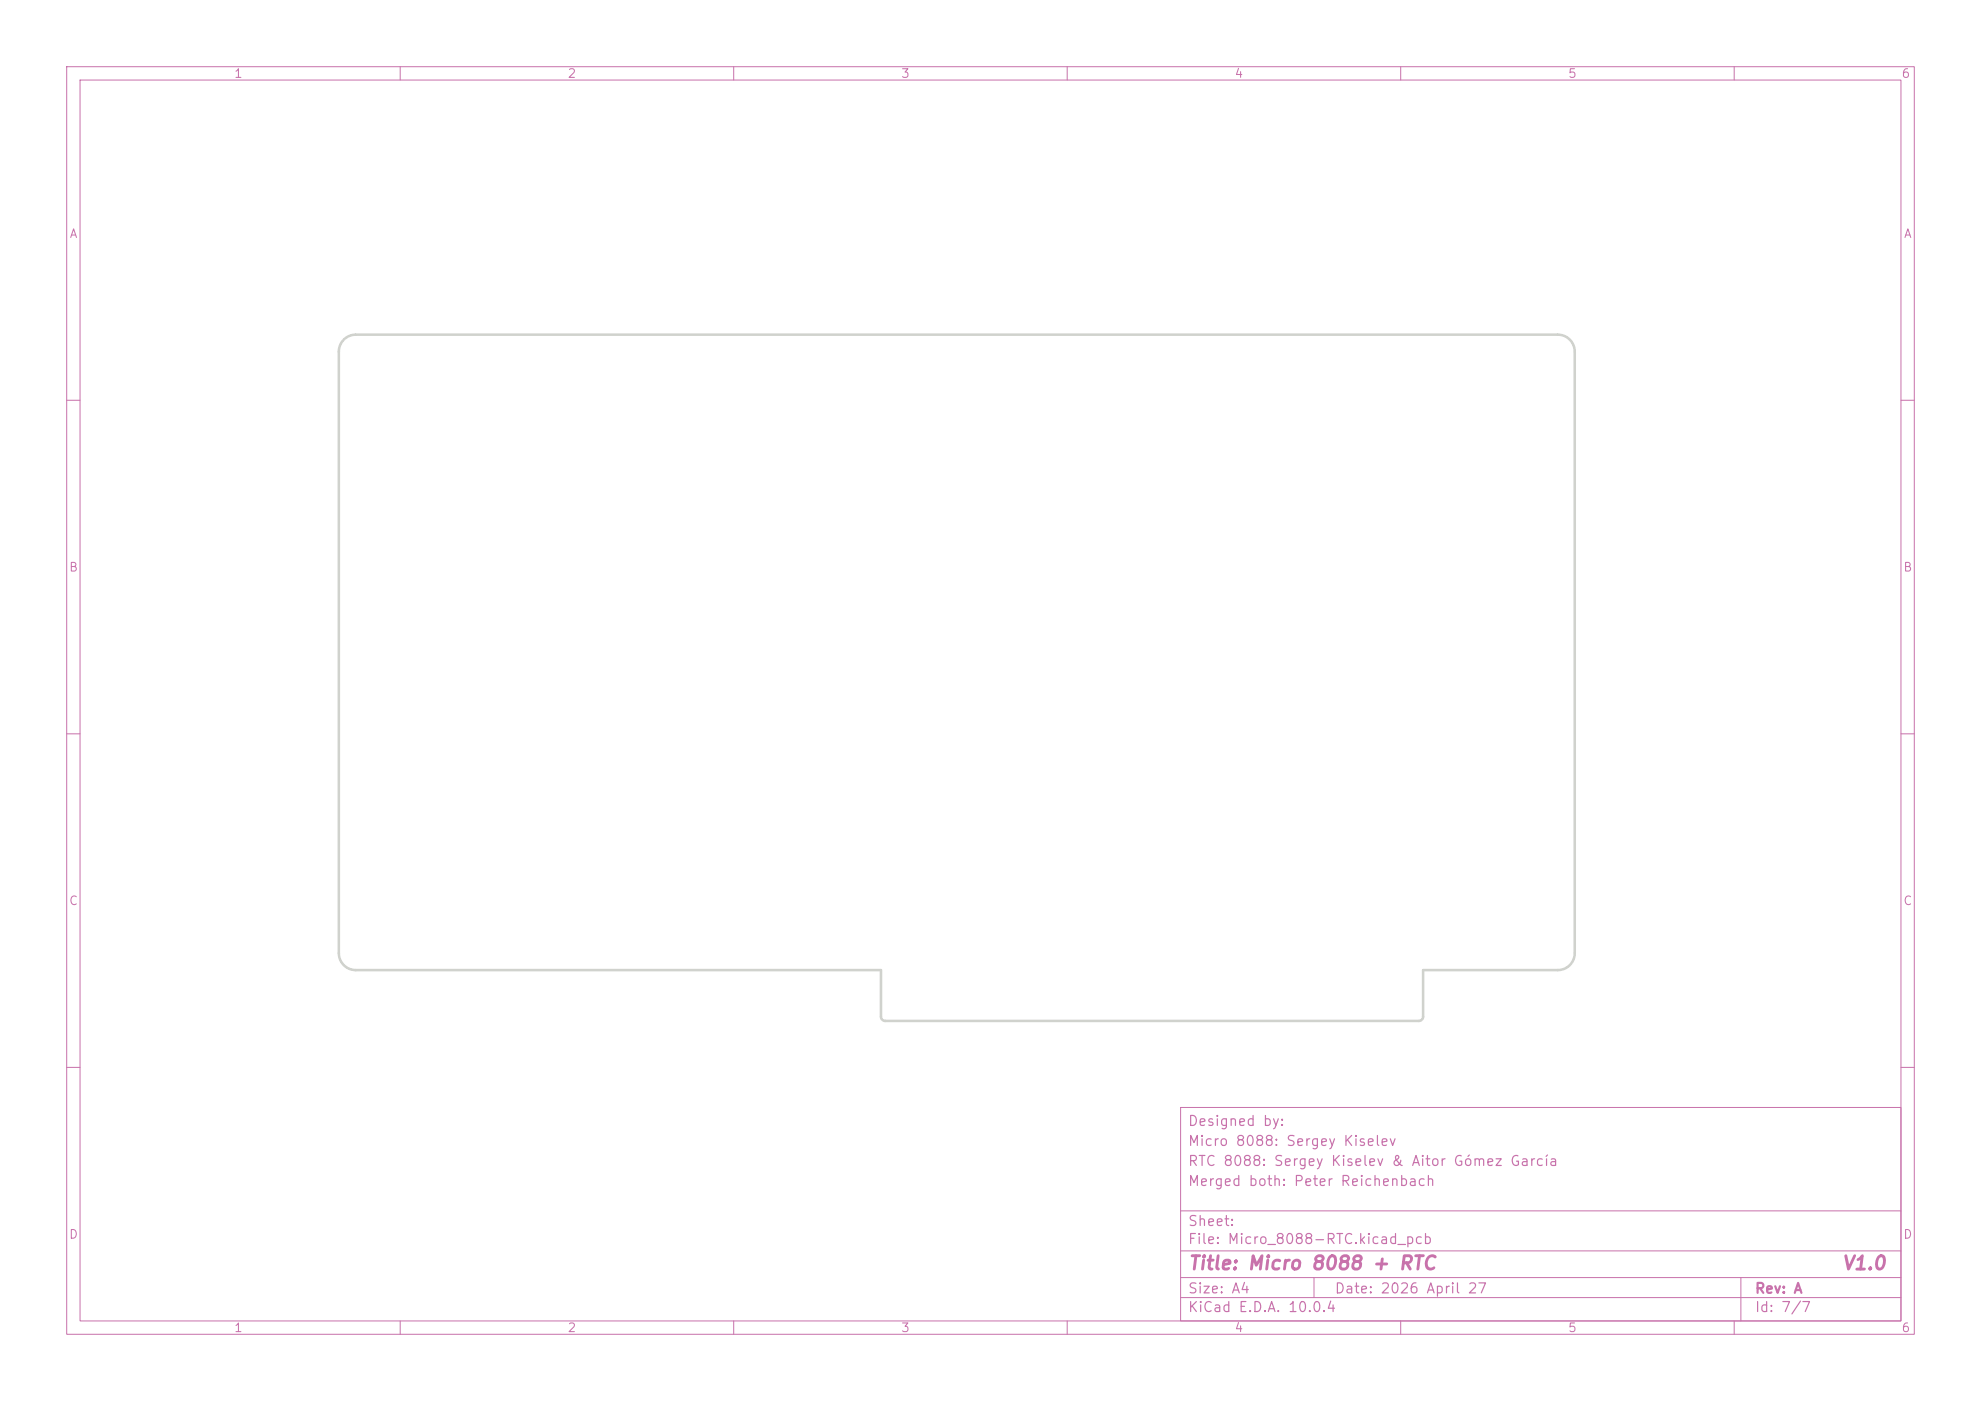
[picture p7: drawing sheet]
<svg xmlns="http://www.w3.org/2000/svg" width="297mm" height="210mm" viewBox="0 0 297 210" stroke-linecap="round" stroke-linejoin="round" font-family="sans-serif">
<defs><g id="words">
<g font-size="2" fill="#c872ab">
<text x="178" y="190.8">Title: Micro 8088 + RTC</text>
<text x="276" y="190.8">V1.0</text>
</g>
<g font-size="1.5" fill="#c872ab">
<text x="178" y="172.2">Micro 8088: Sergey Kiselev</text>
<text x="178" y="169.2">Designed by:</text>
<text x="178" y="178.2">Merged both: Peter Reichenbach</text>
<text x="178" y="175.2">RTC 8088: Sergey Kiselev &amp; Aitor Gómez García</text>
<text x="178" y="184.2">Sheet:</text>
<text x="178" y="186.9">File: Micro_8088-RTC.kicad_pcb</text>
<text x="178" y="197.1">KiCad E.D.A. 10.0.4</text>
<text x="178" y="194.3">Size: A4</text>
<text x="200" y="194.3">Date: 2026 April 27</text>
<text x="263" y="194.3">Rev: A</text>
<text x="263" y="197.1">Id: 7/7</text>
</g>
<g font-size="1.3" fill="#c872ab">
<text x="35" y="12">1</text>
<text x="85" y="12">2</text>
<text x="135" y="12">3</text>
<text x="185" y="12">4</text>
<text x="235" y="12">5</text>
<text x="285" y="12">6</text>
<text x="10.3" y="36">A</text>
<text x="285.4" y="36">A</text>
<text x="10.3" y="86">B</text>
<text x="285.3" y="86">B</text>
<text x="10.3" y="136">C</text>
<text x="285.3" y="136">C</text>
<text x="10.3" y="186">D</text>
<text x="285.3" y="186">D</text>
<text x="35" y="200">1</text>
<text x="85" y="200">2</text>
<text x="135" y="200">3</text>
<text x="185" y="200">4</text>
<text x="235" y="200">5</text>
<text x="285" y="200">6</text>
</g>
</g></defs>
<g fill="none" stroke="#c872ab" stroke-width=".15">
<path d="M10 10h277v190h-277zM12 12h273v186h-273zM60 10v2M110 10v2M160 10v2M210 10v2M260 10v2M10 60h2M285 60h2M10 110h2M285 110h2M10 160h2"/>
<path d="M177 166h108v32h-108zM285 160h2M60 198v2M110 198v2M160 198v2M177 194.5h108M177 191.5h108M177 187.5h108M177 181.5h108M197 191.5v3M210 198v2M260 198v2"/>
<path d="M261 191.5v6.5"/>
</g>
<path d="M51.5 50.9a2.54 2.54 0 0 1 1.8-.7h180.3a2.54 2.54 0 0 1 2.5 2.5v90.2a2.54 2.54 0 0 1-2.5 2.5h-20.2v7a.63 .63 0 0 1-.7 .6h-80a.63 .63 0 0 1-.6-.6v-7h-78.8a2.54 2.54 0 0 1-2.5-2.5v-90.2a2.54 2.54 0 0 1 .7-1.8z" fill="none" stroke="#d0d2cd" stroke-width=".38"/>
<use href="#words"/>
</svg>
